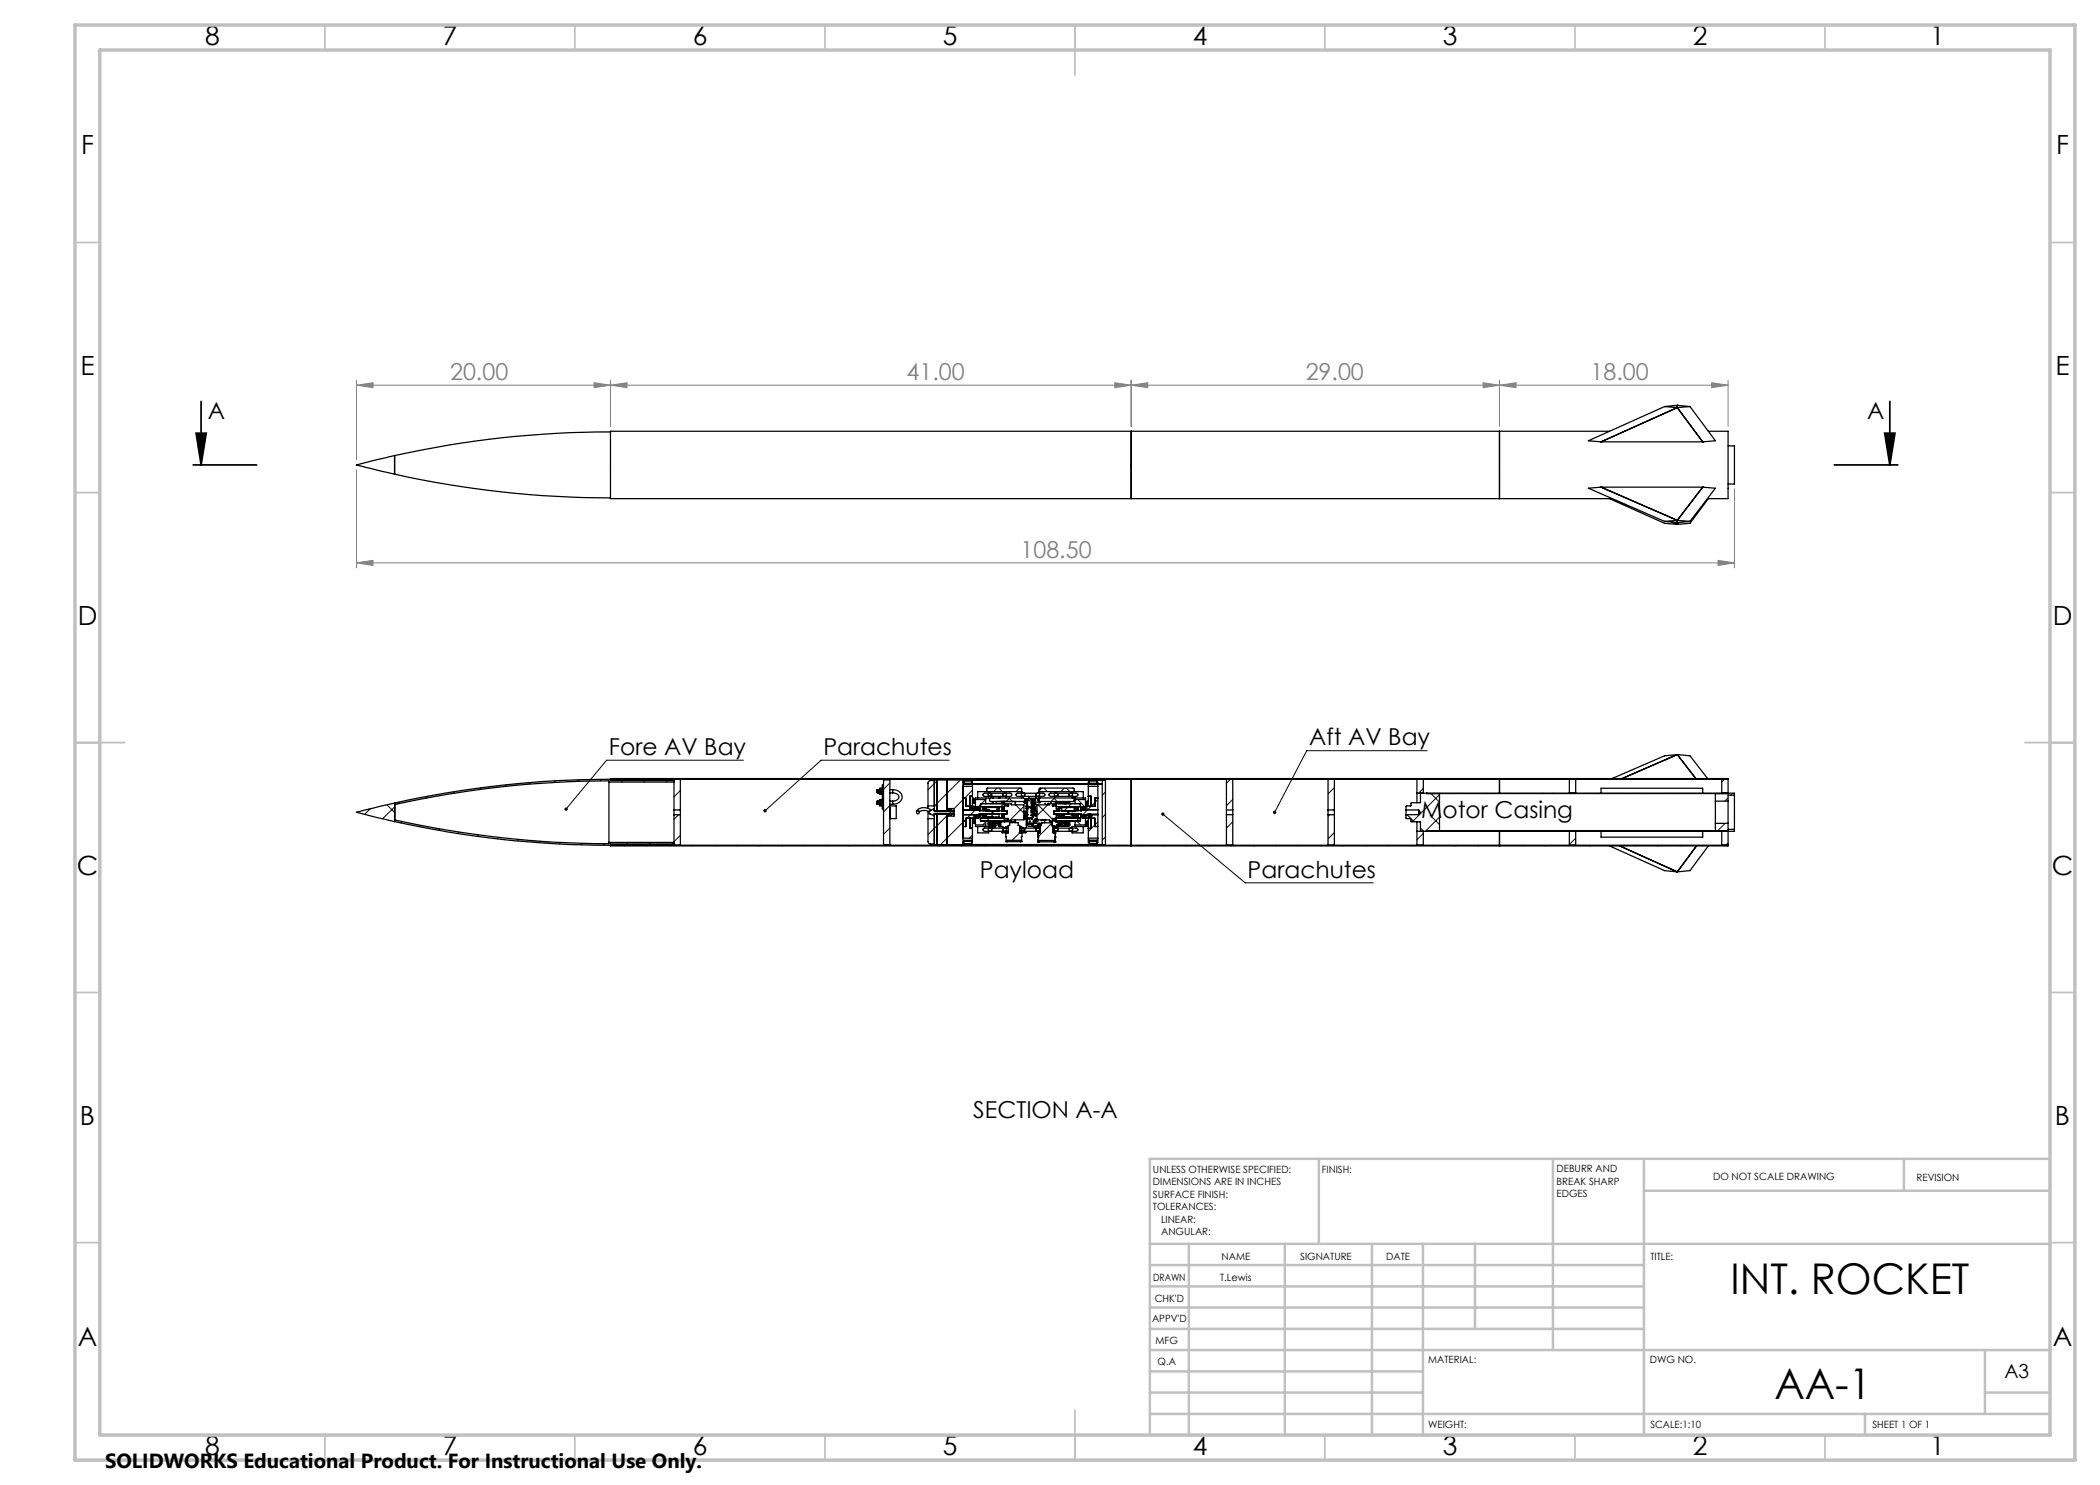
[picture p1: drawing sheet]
<svg xmlns="http://www.w3.org/2000/svg" width="420mm" height="297mm" viewBox="0 0 420 297" stroke-linecap="round" stroke-linejoin="round" font-family="sans-serif">
<defs><g id="words">
<g font-size="8.5">
<text x="346.1" y="258.8">INT. ROCKET</text>
<text x="354.9" y="279.7">AA-1</text>
</g>
<g font-size="5.3">
<text x="41" y="9">8</text>
<text x="88.5" y="9">7</text>
<text x="138.5" y="9">6</text>
<text x="188.5" y="9">5</text>
<text x="238.5" y="9">4</text>
<text x="288.5" y="9">3</text>
<text x="338.5" y="9">2</text>
<text x="386" y="9">1</text>
<text x="16.2" y="30.7">F</text>
<text x="411.2" y="30.7">F</text>
<text x="16.1" y="75">E</text>
<text x="411.1" y="75">E</text>
<text x="15.5" y="125">D</text>
<text x="410.5" y="125">D</text>
<text x="15.4" y="175">C</text>
<text x="410.4" y="175">C</text>
<text x="16" y="225">B</text>
<text x="411" y="225">B</text>
<text x="15.5" y="269.2">A</text>
<text x="410.5" y="269.2">A</text>
<text x="41" y="291">8</text>
<text x="88.5" y="291">7</text>
<text x="138.5" y="291">6</text>
<text x="188.5" y="291">5</text>
<text x="238.5" y="291">4</text>
<text x="288.5" y="291">3</text>
<text x="338.5" y="291">2</text>
<text x="386" y="291">1</text>
</g>
<g font-size="4.7" fill="#808080">
<text x="90" y="76">20.00</text>
<text x="181.3" y="76">41.00</text>
<text x="261.1" y="76">29.00</text>
<text x="318.1" y="76">18.00</text>
<text x="204.1" y="111.5">108.50</text>
</g>
<g font-size="4.7">
<text x="41.5" y="83.7">A</text>
<text x="373.5" y="83.7">A</text>
<text x="261.9" y="149">Aft AV Bay</text>
<text x="121.8" y="151">Fore AV Bay</text>
<text x="164.7" y="151">Parachutes</text>
<text x="284.2" y="163.7">Motor Casing</text>
<text x="196" y="175.5">Payload</text>
<text x="249.5" y="175.5">Parachutes</text>
<text x="194.7" y="223.6">SECTION A-A</text>
</g>
<text font-size="4.1" x="21" y="293.7">SOLIDWORKS Educational Product. For Instructional Use Only.</text>
<text font-size="3.9" x="400.9" y="275.5">A3</text>
<g font-size="2">
<text x="230.6" y="234.6">UNLESS OTHERWISE SPECIFIED:</text>
<text x="230.6" y="237.1">DIMENSIONS ARE IN INCHES</text>
<text x="230.6" y="239.6">SURFACE FINISH:</text>
<text x="264.4" y="234.6">FINISH:</text>
<text x="311.3" y="234.5">DEBURR AND</text>
<text x="311.3" y="237">BREAK SHARP</text>
<text x="311.3" y="239.5">EDGES</text>
<text x="342.6" y="236">DO NOT SCALE DRAWING</text>
<text x="383.3" y="236.2">REVISION</text>
<text x="230.6" y="242.1">TOLERANCES:</text>
<text x="232.2" y="244.6">LINEAR:</text>
<text x="232.2" y="247.1">ANGULAR:</text>
<text x="244.3" y="252">NAME</text>
<text x="260" y="251.9">SIGNATURE</text>
<text x="277.2" y="251.9">DATE</text>
<text x="330.1" y="251.9">TITLE:</text>
<text x="230.6" y="256.1">DRAWN</text>
<text x="244" y="256.1">T.Lewis</text>
<text x="230.9" y="260.3">CHK'D</text>
<text x="230.4" y="264.4">APPV'D</text>
<text x="231.1" y="268.8">MFG</text>
<text x="231.5" y="273">Q.A</text>
<text x="285.6" y="272.5">MATERIAL:</text>
<text x="330" y="272.5">DWG NO.</text>
<text x="285.6" y="285.5">WEIGHT:</text>
<text x="330.1" y="285.6">SCALE:1:10</text>
<text x="374.5" y="285.6">SHEET 1 OF 1</text>
</g>
</g></defs>
<path d="M38.6 93h12.7M39.2 86.6h2l-1 6.4zM40.2 80.3v12.7M366.9 93h12.7M376.9 86.6h2.1l-1 6.4zM378 80.3v12.7" fill="none" stroke="#000" stroke-width=".35"/>
<g fill="none" stroke="#808080" stroke-width=".2">
<path d="M71.3 77l3.3-.5v1zM71.3 77h274.3M71.3 76.1v15.9M118.8 76.5l3.3 .5-3.3 .5zM122.1 77l3.3-.5v1zM122.1 76.1v9.2M223 76.5l3.2 .5-3.2 .5zM226.2 77l3.4-.5v1zM226.2 76.1v9.2M296.6 76.5l3.3 .5-3.3 .5zM299.9 77l3.3-.5v1zM299.9 76.1v9.2"/>
<path d="M342.3 76.5l3.3 .5-3.3 .5zM345.6 76.1v9.2M71.3 94v19.6M346.9 97.8v15.8M71.3 112.6l3.3-.5v1zM71.3 112.6h275.6M343.6 112.1l3.3 .5-3.3 .5z"/>
</g>
<path d="M148.7 152h-27.4l-8.1 9.8M189.8 152h-25.6l-11.2 10.2M285.4 150.1h-24.1l-6.4 12.4M232.6 162.8l16.4 13.8h25.6" fill="none" stroke="#000" stroke-width=".2"/>
<g fill="none" stroke="#c0c0c0" stroke-width=".35">
<path d="M65 5v5M115 5v5M165 5v5M215 5v10M265 5v5M315 5v5M365 5v5M15 48.5h5M410 48.5h5M15 98.5h5M410 98.5h5M15 148.5h10"/>
<path d="M405 148.5h10M15 198.5h5M410 198.5h5M15 248.5h5M410 248.5h5M65 287v5M115 287v5M165 287v5M215 282v10M265 287v5M315 287v5M365 287v5"/>
</g>
<g fill="none" stroke="#c0c0c0" stroke-width=".5">
<path d="M263.8 231.8v17M310.6 231.8v38.2M328.8 231.8v55.2M328.8 238.2h81.2M380.8 231.8v6.4M410 231.8h-180v55.2M230 248.8h180M230 257.3h98.8M230 253h98.8M237.8 248.8v38.2M257 248.8v38.2M274.4 248.8v38.2"/>
<path d="M284.6 248.8v38.2M295 248.8v17M230 265.8h98.8M230 261.5h98.8M230 278.5h54.6M230 274.3h54.6M230 270h180M397 278.5h13M397 270v12.8M230 282.8h180M373 282.8v4.2"/>
</g>
<path d="M15 5h400v287h-400zM20 10h390v277h-390z" fill="none" stroke="#c0c0c0" stroke-width=".7"/>
<g fill="#000">
<path d="M39.2 86.6h2l-1 6.4zM376.9 86.6h2.1l-1 6.4z"/>
<path d="M254.7 162.2l-.1 .5 .2 .1 .1-.3-.1 .3a.34 .34 0 0 0 .5-.4 .34 .34 0 0 0-.6-.2zM113 161.6l-.1 .1 .1 .4 .2-.3-.2 .3a.34 .34 0 0 0 .5 0 .34 .34 0 0 0 0-.5 .34 .34 0 0 0-.5 0zM152.8 161.9l-.2 .2 .2 .3 .2-.2-.2 .2a.33 .33 0 0 0 .4 0 .33 .33 0 0 0 0-.5 .33 .33 0 0 0-.4 0zM232.3 162.6a.35 .35 0 0 0 .2 .5 .35 .35 0 0 0 .4-.3 .35 .35 0 0 0-.5-.3l-.1 .1 .3 .2z"/>
</g>
<g fill="#808080">
<path d="M122.1 77l3.3-.5v1zM223 76.5l3.2 .5-3.2 .5zM226.2 77l3.4-.5v1zM296.6 76.5l3.3 .5-3.3 .5z"/>
<path d="M299.9 77l3.3-.5v1zM342.3 76.5l3.3 .5-3.3 .5z"/>
<path d="M71.3 112.6l3.3-.5v1zM343.6 112.1l3.3 .5-3.3 .5z"/>
<path d="M118.8 76.5l3.3 .5-3.3 .5zM71.3 77l3.3-.5v1z"/>
</g>
<g fill="none" stroke="#000" stroke-width=".25">
<path d="M78.9 91.1l-7.6 1.9 7.6 1.8M78.9 94.8a198.8 198.8 0 0 0 43.2 4.8M78.9 91.1v3.7M122.1 86.4a195.9 195.9 0 0 0-43.2 4.7M226.2 86.3v13.4M299.9 86.3v13.4zM320.2 88.4h.1M320.2 97.4h.1M320.2 97.4l15.3 6.7M320.2 97.4l-2.5 .2 15.2 6.7M320.2 88.4h20.3M320.2 97.4h20.3"/>
<path d="M321.9 86.3h-199.8v13.4h200.3M321.9 99.7l11 5 2.6 .2M332.9 81.3l2.6 .2M332.9 81.3l-15.2 6.9 2.5 .2M335.5 81.5l-15.3 6.9M335.5 81.5l5 6.9M335.5 81.1v.4M335.5 81.1l2.5 .2M335.5 81.1l-2.6 .2M338 81.3l-2.5 .2M338 81.3l5.1 6.9-2.6 .2M340.5 88.4h.1"/>
<path d="M340.5 97.4h.1M340.5 97.4l-5 6.7M340.5 97.4l2.6 .2-5.1 6.7M341.7 86.3h3.9v13.4h-4.1M341.7 99.7l-3.7 5-2.5 .2M345.6 89.2h1.3v7.6h-1.3M332.9 104.3l2.6 .2M334.4 104.4l1.1 .5M335.5 104.1v.4M335.5 104.1l2.5 .2M335.5 104.1l-2.6 .2M335.7 104.5l-.2 .4"/>
<path d="M338 104.3l-2.5 .2M121.8 156.4v-.2a198.5 198.5 0 0 0-42.8 4.7M121.8 156.4v12.1M121.8 156.4h13M134.8 156.1h-12.7v-.4h223.5v3l-60.2-.1M134.8 155.9v6.1M136.1 155.9v6.1M175.4 158v.5M175.4 158h.1M175.4 158l.1 .6M175.5 157.9v.1M175.5 157.9l-.1 .1"/>
<path d="M175.5 157.9v.7M175.5 158.6h.1M175.5 158v.6M175.5 158l.1 .6M175.6 157.9l-.1 .1M175.6 157.9v.7M175.6 157.9h.1M175.6 157.9l.1 .7M175.6 158l.1 .6M175.6 158.6h.1M175.7 158l.1 .6M175.7 157.9h.1"/>
<path d="M175.7 157.9l.1 .1M175.7 157.9l.1 .7M175.8 158.6h.1M175.8 158v.5M175.8 157.9v.1M175.8 157.9l.1 .7-.1-.6M175.8 157.9h.1M175.9 157.9v.1M175.9 158.5l-.1 .1M175.9 157.9v.7M175.9 158v.1M175.9 158.8h.1"/>
<path d="M175.9 157.7h.1M175.9 160h.1M175.9 158.1v.5M175.9 157.7v.4M175.9 158.6l.1 .3M175.9 157.7h.6M175.9 158.6v.2M175.9 158.1l.1 .3M175.9 157.7l.1 .1M175.9 158.8l.1 .1M176 157.8l-.1 .3M176 158.4l-.1 .2"/>
<path d="M176 158.4h.4M176 157.8h.4M176 158.9h.4M176.4 157.8v.6M176.4 158.4v.5M176.5 158.8h.1M176.5 157.7h.1M176.5 160h.1M176.5 157.7l-.1 .1M176.5 158.3h.2M176.5 158.8l-.1 .1M176.7 156h1.3v12.9h-1.3z"/>
<path d="M176.7 157h-.2v4.8h.2M178 158.6h.5M178 157.9h.5M178.5 157.9a1.5 1.5 0 0 1 1.6 .6 1.5 1.5 0 0 1 0 1.7 1.96 1.96 0 0 1-1.6 .7M178.5 158.6h.1a.89 .89 0 0 1 .9 .2 .89 .89 0 0 1 .2 1l-.6 .3-.6 .1M178.5 157.9v.7M186.9 156.1h-.8a.49 .49 0 0 0-.5 .5v4.6M187.4 156.1v-.1h2v.1M192.5 156h.1M192.5 156v12.9h28M192.6 159.6h.6v1.7h1.6l-.1 .8h-2.1M192.6 157.3h1.9"/>
<path d="M192.6 156.5h.2M192.8 156.2h1.5v.7h-1.5zM192.8 156.7h1.5M194 159.3h.5M194.3 156.5h.2v2.7M194.5 159.2v.1M194.5 159.7h.2M194.5 156.8h23.2M194.5 159.2h-.5v2.1M194.5 159.3v2M194.7 159.7v1M195.1 159.9h2"/>
<path d="M196.7 158.7l.2-.1h5.1a.32 .32 0 0 1 .4 .4 .32 .32 0 0 1-.4 .3h-5.2l-.2-.3zM197.1 159.6v1.1M197.5 158.3l-.2-.1v-.4l.2-.2h6.7l.1 .2v.4l-.1 .1M197.7 159.3v.3h-2.6v2.4M197.7 158.3v.3M197.9 159.7l.2-.1h6.7l.1 .5-.1 .2h-6.8l-.1-.1zM198.5 159.3v.3M198.7 159.3v.3M199.9 159.3h.1M199.9 159.3h-.2v.3M199.9 159.3v.3M200 159.3h.1"/>
<path d="M200 159.3v.3M200.1 159.3h.1M201.2 158.5l-.2 .1M201.2 158.3v.3M201.2 159.3v.3M203.3 158.7l.2-.1h5.1a.32 .32 0 0 1 .4 .4 .32 .32 0 0 1-.4 .3h-5.2l-.2-.2zM204.3 158.4l.6 .2M204.3 158.6v-.3h-8.8v1.3M204.3 159.3v.3M205 159.9h-.1M205.2 159.8l-.2 .1M205.2 159.8l.1 .1"/>
<path d="M205.2 159.8h.1M205.3 159.9h.2M205.3 159.9h.1M205.4 159.9h.1M205.4 159.9l-.1 1.3M205.4 159.9l-.1 .4M205.4 160h-.1M205.7 159.3l.3 .4M206.2 159.8h.1M206.2 159.8h.2M206.3 159.9v.1l-.1-.2 .2 .1M206.4 159.8h.1"/>
<path d="M206.8 159.8h.1M206.8 159.8h.2M206.9 159.9h.1M207 159.9l-.2-.1 .1 .1M207 159.8h.1M207.1 159.3v.4M207.3 159.3v.4M207.7 159.9h.1zM207.8 158.6v-.3h8.8v1.3M207.8 159.3v.3h9.3v1.8M207.9 159.7a.32 .32 0 0 0-.4 .4 .32 .32 0 0 0 .5 .2M207.9 159.7h-2.2l-.2 .1v5.3l.3 .2h2.2"/>
<path d="M208 159.6l-.2 .2 .2 .5h6.7l.1-.5-.2-.2M208 158.3l-.2-.1v-.4l.2-.2h6.6l.2 .2v.4l-.2 .1M209.9 158.7l.2-.1h5.1a.32 .32 0 0 1 .4 .4 .32 .32 0 0 1-.4 .3h-5.2l-.2-.3zM210.9 158.3v.3M210.9 159.3v.3M214.4 158.3v.3M214.4 159.3v.3M215 159.6v1.1M215 159.9h2.1M217.7 159.2v.1M217.7 159.3h.5M217.7 159.2h.5v2.1"/>
<path d="M217.7 159.3v2M217.7 157.3h1.9M217.8 156.4h-.1v2.8M217.8 156.7h1.6M217.8 156.2h1.6v.7h-1.6zM219.4 156.4h.2v12.1h-.2M219.6 159.6h-.6v1.7h-1.6v-1M219.6 156.8h.9M220.5 156h.1M220.5 156h.6v12.9h-.6M220.5 156h-31.1v6.2M220.5 156v12.9h-31.1v-6.1"/>
<path d="M226.2 155.7v13.5M245.3 155.9v6.1M246.6 155.9v6.1M265.6 155.9v6.1M266.9 155.9v6.1M283.4 158.6v1.9M283.4 158.6h63.5v.4M283.4 155.9v2.7M284.1 158.6v1.9l-1.9 .1v.6h-.9l-.1 .1v.7M284.7 155.9v2.7M287.9 158.7v7.5M299.9 155.7v2.9"/>
<path d="M313.9 155.9v2.7M315.1 155.9v2.7M320.2 158.6v-.9h20.3v.9M335.5 150.9l-11.1 4.8M335.5 150.9l3.7 4.8M335.5 150.9l2.5 .3 3.5 4.5M335.5 150.9l-2.6 .3-10.5 4.5M343.1 158.7v1.5M344.3 155.9v2.7M345.6 155.9h-223.5a198.8 198.8 0 0 0-43.2 4.7M346.9 159v6.9M346.9 159h-1.3v1.2"/>
<path d="M78.9 160.6l-7.6 1.9 7.6 1.8M78.9 164.3a195.9 195.9 0 0 0 43.2 4.7h223.5M78.9 160.6v3.7M78.9 160.6l.1 .3M79 160.9v3.1M79 164a198.5 198.5 0 0 0 42.8 4.7v-.2M79 164l-.1 .3M121.8 168.5h13M134.8 162v.9M134.8 162.9h1.3M134.8 162h1.3M134.8 162.9v6.1"/>
<path d="M136.1 162v.9M136.1 162.9v6.1M175.4 160.3v.5M175.4 160.3h.1M175.4 160.3l.1 .5M175.5 160.2v.1M175.5 160.8h-.1M175.5 160.8v.1M175.5 160.2l-.1 .1M175.5 160.2v.7M175.5 160.9h.1M175.5 160.3l.1 .5"/>
<path d="M175.6 160.8l-.1 .1M175.6 160.2l-.1 .1M175.6 160.2v.7M175.6 160.2h.1M175.6 160.2v.1M175.6 160.8v.1M175.6 160.2l.1 .7M175.6 160.3l.1 .5M175.6 160.9h.1M175.7 160.3v.5M175.7 160.2h.1M175.7 160.2l.1 .1"/>
<path d="M175.7 160.8v.1M175.7 160.2l-.1 .1M175.7 160.8l.1 .1M175.7 160.2l.1 .7M175.8 160.9h.1M175.8 160.3v.5M175.8 160.3l.1 .5M175.8 160.2v.1M175.8 160.2l.1 .7v-.1M175.8 160.2h.1M175.9 160.2v.2M175.9 160.8l-.1 .1"/>
<path d="M175.9 160.2v.7M175.9 161.1h.1M175.9 160.4v.5M175.9 160v.4M175.9 160.9l.1 .2M175.9 160l.1-.1 .5 .1M175.9 160.9v.2M175.9 160.4l.1 .3M175.9 160l.1 .1M176 160.1l-.1 .3M176 160.7l-.1 .2M176 160.7h.4"/>
<path d="M176 160.1h.4M176 161.1h.4M176.4 160.1v.6M176.4 160.7v.4M176.5 161.1h.1M176.5 160l-.1 .1M176.5 161.1h-.1M178 160.9h.5M178 160.2h.5M178 161.2h1.2v2.5h-1.2M178.5 160.2v.7M183.9 162.5a1.46 1.46 0 0 1 1.9 0"/>
<path d="M185.6 163.7v4.6a.49 .49 0 0 0 .5 .5h.8M185.6 161.2v.4M185.6 162.3v1.4M185.6 163.7h1.3M185.6 161.2h1.3M186.1 162.1h.1a1.92 1.92 0 0 0-2.9 .1v.3M186.1 162.1a.34 .34 0 0 0-.3 .4 .34 .34 0 0 0 .3 .3l.8 .3M186.9 162.8h.1M186.9 161.8l-.1-.1-.7 .4M186.9 162.8v6.1h.5v-6.1M186.9 162.8h2.5M186.9 162.1h2.7"/>
<path d="M186.9 162.7v.1M186.9 162.1v.1v-6.2h.5v6.2M186.9 162.1v.1M186.9 162.7h.1M187 162.7v.1M187 162.1v.1M187 162.8h.1M187 162.2h.1M187.1 162.7l-.1 .1M187.1 162.7v.1M187.1 162.7h.1M187.1 162.1l-.1 .1"/>
<path d="M187.1 162.1h.1M187.1 162.1v.1l.1-.1M187.1 162.1v.1M187.1 162.8h.1M187.2 162.7l-.1 .1M187.2 162.7h.1M187.2 162.1v.1M187.2 162.7l.1 .1M187.2 162.1l.1 .1v-.1M187.3 162.8h.1M187.3 162.7v.1M187.3 162.7l.1 .1"/>
<path d="M187.3 162.7h.1M187.3 162.1h.1M187.3 162.1l.1 .1M187.3 162.1v.1M187.4 162.8h.1M187.4 162.2h.1M187.4 168.8l.1 .1h1.8l.1-.1M187.4 162.7h.1M187.4 162.1v.1M187.5 162.7l-.1 .1M187.5 162.7v.1M187.5 162.1v.1l.1-.1"/>
<path d="M187.5 162.8h.1M187.6 162.7l-.1 .1M187.6 162.7v.1M187.6 162.1v.1M187.6 162.8h.1M187.6 162.2h.1M187.7 162.7l-.1 .1M187.7 162.7v.1M187.7 162.7h.1M187.7 162.1l-.1 .1M187.7 162.1h.1M187.7 162.1v.1l.1-.1"/>
<path d="M187.7 162.1v.1M187.8 162.8h.1M187.8 162.7v.1M187.8 162.7l.1 .1M187.8 162.1v.1M187.9 162.1v.1M187.9 162.2h.1M187.9 162.8h.1M188 162.7l-.1 .1M188 162.7v.1M188 162.7h.1M188 162.1l-.1 .1"/>
<path d="M188 162.1h.1M188 162.1v.1M188 162.8h.1M188 162.2h.1M188.1 162.1l-.1 .1M188.1 162.1v.1M188.1 162.7l-.1 .1M188.1 162.7v.1M188.1 162.2h.1M188.2 162.8h.1M188.2 162.7v.1M188.2 162.7l.1 .1"/>
<path d="M188.2 162.1v.1M188.2 162.1l.1 .1M188.3 162.8h.1M188.3 162.2h.1M188.3 162.7v.1M188.3 162.7l.1 .1M188.3 162.7h.1M188.3 162.1v.1M188.3 162.1h.1M188.3 162.1l.1 .1M188.4 162.2h.1M188.4 162.8h.1"/>
<path d="M188.5 162.7l-.1 .1M188.5 162.7v.1M188.5 162.1l-.1 .1M188.5 162.1v.1M188.5 162.1v.1l.1-.1M188.6 162.8h.1M188.6 162.7v.1M188.6 162.7l.1 .1M188.6 162.7h.1M188.6 162.1h.1M188.6 162.1l.1 .1M188.6 162.1v.1"/>
<path d="M188.7 162.8h.1M188.7 162.2h.1M188.7 162.1v.1M188.7 162.7v.1M188.7 162.7l.1 .1M188.7 162.1l.1 .1v-.1M188.8 162.8h.1M188.8 162.7v.1M188.8 162.7l.1 .1M188.8 162.1v.1M188.9 162.1v.1M188.9 162.8h.1"/>
<path d="M188.9 162.2h.1M189 162.7l-.1 .1M189 162.7v.1M189 162.7h.1M189 162.1l-.1 .1M189 162.1h.1M189 162.1v.1l.1-.1M189 162.1v.1M189.1 162.8h.1M189.1 162.7v.1M189.1 162.7h.1M189.1 162.1v.1"/>
<path d="M189.1 162.7l.1 .1M189.1 162.1l.1 .1v-.1M189.2 162.8h.1M189.2 162.7v.1M189.2 162.7l.1 .1M189.2 162.7h.1M189.2 162.1h.1M189.2 162.1l.1 .1M189.2 162.1v.1M189.3 162.8h.1M189.3 162.2h.1M189.3 162.7h.1"/>
<path d="M189.3 162.1v.1M189.4 162.7l-.1 .1M189.4 162.7v.1M189.4 162.1v.1l.1-.1M189.4 161.7h.1v.5M189.4 162.8h.1M189.4 161.7h1.4v1.5h-1.4M189.5 162.7l-.1 .1M189.5 162.1v.1M189.5 162.7h.1M189.5 162.7v.1M189.5 162.8h.1"/>
<path d="M189.5 162.2h.1M189.5 162.8h.2M189.5 162.8v.4h-.1M189.5 161.9h.7zM189.6 162.2h-.1M189.6 162.2h.1M189.6 162.1v.1M189.6 162.7h.1M189.6 162.7l-.1 .1M189.6 162.7l.1 .1M189.6 162.1l-.1 .1M189.6 162.1h.1"/>
<path d="M189.6 162.1l.1 .1M189.6 162.7v.1M189.7 162.8h.1M189.7 162.2h.1M189.7 162.1v.1M189.7 162.1h.1M189.7 162.1l-.1 .1M189.7 162.7v.1M189.7 162.7h.1M189.8 162.7h.1M189.8 162.7v.1M189.8 162.1v.1"/>
<path d="M189.8 162.7l.1 .1M189.8 162.7l-.1 .1M189.8 162.8h.1M189.8 162.2h.1M189.8 162.1l.1 .1M189.9 162.7l-.1 .1M189.9 162.2h.1M189.9 162.7v.1M189.9 162.7h.1M189.9 162.1l-.1 .1M189.9 162.1h.1M189.9 162.1v.1"/>
<path d="M189.9 162.8h.1M189.9 162.1l.1 .1M190 162.2h-.1M190 162.7l-.1 .1M190 162.1v.1M190 162.2h.1M190 162.7h.1M190 162.7v.1M190 162.7h.3M190 162.8h.1M190.1 162.2h.1M190.1 162.1v.1"/>
<path d="M190.1 162.1l-.1 .1M190.1 162.1h.1M190.1 162.8h.1M190.1 162.7v.1M190.1 162.1l.1 .1M190.1 162.7h.1M190.1 162.7l.1 .1M190.2 161.9l.1 .1M190.2 162.1v.1M190.2 162.1h.1M190.2 162.8h.1M190.2 162.2h.1"/>
<path d="M190.2 162.1l-.1 .1M190.2 161.9v.3M190.2 162.7v.4h-.7M190.3 162.7v.1M190.3 162.7h.1M190.3 162.7l-.1 .1M190.3 162.1l-.1 .1M190.3 162.1h.1M190.3 162.1v.1M190.3 162.7h-.1M190.3 162.2h.1M190.3 162.9l-.1 .1"/>
<path d="M190.3 162.8h.1M190.3 162v.2M190.3 162.7v.2M190.4 162.7l-.1 .1M190.4 162.7v.1M190.4 162.1l-.1 .1M190.4 162.1v.1M190.4 162.2h.1M190.5 162.8h.1M190.5 162.7v.1M190.5 162.7l.1 .1M190.5 162.7h.1"/>
<path d="M190.5 162.1v.1M190.5 162.1h.1M190.5 162.1l.1 .1M190.6 162.8h.1M190.6 162.2h.1M190.6 162.2v.5M190.6 162.7v.1M190.6 162.7h.1M192.6 162.9h3.3M192.6 162h1.4M192.6 167.6h1.9M192.6 168.5h.2"/>
<path d="M192.8 168.1h1.5v.6h-1.5zM192.8 168.3h1.5M194 161.9v.1M194 161.9h.1M194 161.8v.1M194 161.8h.1M194 162v.1M194 162l.2-.5 .1 .1 .1 .4M194 165.6h.5M194 163.7v2h.5M194.1 161.7l-.1 .1M194.1 161.7h.1"/>
<path d="M194.1 161.6l-.1 .1h.1M194.1 161.6h.1M194.1 161.5h.1M194.1 161.5l-.1 .1h.1M194.3 161.5v.1M194.3 161.6h.1M194.3 161.6v.1M194.3 161.7h.2M194.4 161.5h-.4h.2M194.4 161.5h.1M194.4 161.5h-.1M194.4 161.6h.1"/>
<path d="M194.4 161.6h-.1M194.4 162h1.5M194.4 162h.1M194.4 162h.4M194.5 161.7h.1M194.5 161.7v.1M194.5 161.8h.1M194.5 161.8v.1M194.5 162l-.1 .1M194.5 161.9h.1M194.5 161.9l-.1 .1M194.5 165.6v.1"/>
<path d="M194.5 160.7h.2M194.5 164.7h.2M194.5 165.7v2.8h-.2M194.5 163.7v1.9M194.7 162.9h.1M194.7 163.7l.1 .9M194.7 163.7v1M194.8 164.6l-.1 .1M194.8 163.7h-1.6v1.6h-.6M194.8 162.9v.8M195.1 161.4v.6M195.1 162.9v.7"/>
<path d="M195.1 162h.1M195.1 161.4h.7v.2M195.1 165h2M195.1 162.9v2.4h2.6v.3M195.1 163.5v.1M195.1 161.4h.1M195.1 162.9v.1M195.2 163.2h.1M195.2 161.6v.1M195.2 163.2v.1M195.3 161.6h.2M195.3 163.3h.2"/>
<path d="M195.3 163.2h-.2v.1h.2M195.3 161.6h-.2v.1h.2M195.3 161.7l.1 .1M195.4 163.1l.1 .1M195.4 163.1l-.1 .1M195.4 161.8h.3M195.5 163.2h.1M195.5 163.2h.2l-.2 .1M195.5 161.6h.2l-.2 .1M195.5 161.7l-.1 .1M195.5 161.6v.1M195.5 163.2v.1"/>
<path d="M195.5 165.3v1.3h2.2v-.3M195.5 162.9l.2 .1M195.6 161.4l.1 .5M195.7 162.9v.1M195.7 161.9v.1M195.7 163.1l-.3-.1v.1M195.7 163l-.1 .6M195.7 161.9l-.2 .1M195.8 161.6v.4M195.8 162.9v.4M195.8 163.3v.3h-.7M195.8 161.6h.2v.5"/>
<path d="M195.9 161.7v.4l2.5 .1M196 162.1h.1M196 162.8h.1M196 162.8h.5M196 162.1h.5M196 162.8v.5h-.2M196.2 160.7l-.2 .3 .2 .3M196.2 163.6l-.2 .3 .2 .3M196.5 162.8h.1M196.5 162.1h.1M196.5 162.8v.6h.6M196.6 162.1h.1"/>
<path d="M196.6 162.8v.6M196.6 162.8h.1M196.6 161.5v.6M196.7 161.8l.2-.1 .3 .1-.3 .2M196.7 161.9l.2 .1M196.7 163.1h-.1l.1 .1M196.7 161.8h-.1l.1 .1M196.7 161.8v.1M196.7 163.1v.1M196.9 162.9l.3 .3h-.5M196.9 162.9l-.2 .2M196.9 162.9h.3"/>
<path d="M196.9 162v.1l.3-.1M197 161.8v.1M197 163.1v.1M197.1 162.8l.1 .1M197.1 163.4h.1M197.1 162.8h.1M197.1 161.4h3.3M197.1 161.3l.1 .8M197.1 164.2v1.1M197.2 162.8v.1M197.2 162.1v.1h.4M197.2 161.5h-.7v.6"/>
<path d="M197.2 162.9l-.1 .7M197.2 162.1h-.1M197.2 163.4h-.1M197.3 162.9v.7M197.3 162.2h.3M197.3 162.2l.1-.7h2.4v.7h-1.2M197.3 162.8l.1 .6h2.4v-.6M197.5 162.1h.1M197.5 162.1h.2M197.5 162.2h.1M197.6 162.1v.1M197.6 162h.1"/>
<path d="M197.6 162.2v-.2l.1 .2M197.6 162.2h.1M197.6 162.1h.1M197.6 162.1h-.1M197.6 161.9l.1 .1zM197.6 161.9h.1M197.6 164.2h.1M197.6 163.5v.1M197.6 163.4v.1M197.6 163.5h.1M197.7 162.2h.1M197.7 162.2h1.7"/>
<path d="M197.7 164.2h.1M197.7 163.5v.1M197.7 163.4v.1M197.7 162.1h.1M197.7 162h.1M197.7 162.2h.7v.6M197.8 164.4h.1M197.8 165h.1M197.8 162.1l-.1 .1M197.8 164.4v.1M197.8 164.9v.4M197.8 164.4v.6h-.2v-.6h.2"/>
<path d="M197.8 164.2v.2M197.8 164.4v.3M197.8 164.2v1.1M197.8 165.3h.1M197.9 164.5h.1M197.9 164.2v.3M197.9 163.4v.2M197.9 164.5v1.1M197.9 164.6h.1M197.9 164.8l.5 .1M197.9 164.9h.1M197.9 165.2v.1"/>
<path d="M197.9 165.6h.1M197.9 163.5h.1M197.9 164.4h.1M197.9 164.7h.1M197.9 165h.5M197.9 165.4h.6M197.9 165.1h.5M197.9 164.7h.5M197.9 165.3h.5M197.9 164.8h.5M197.9 163.4h.5M197.9 164.9v.1"/>
<path d="M197.9 165.3h.1M197.9 164.2h.1M197.9 164.4v.1M197.9 163.5v.1M197.9 164.4h.5M197.9 164.9h.5M197.9 164.3h.1M197.9 165.6h.5M197.9 163.5h.5M197.9 164.6h.5M198.4 164.7h.1M198.4 164.6h.1"/>
<path d="M198.4 164.9h.1M198.4 164.9v.1M198.4 165h.1M198.4 165.2v.1M198.4 165.1v.1M198.4 165.3h.1M198.4 164.7v.1M198.4 165.1h.1M198.4 165.6h.1M198.4 165.4v.2M198.4 165.3v.1M198.4 164.2l.2 .1v-.1v.3"/>
<path d="M198.4 163.5h.1M198.4 164.2h.1M198.4 164.4h.1M198.4 164.2v.2M198.4 164.2h-.5v.2M198.4 164.4l-.5 .1M198.4 164.4v.1M198.4 164.6l-.5 .1M198.4 163.4v.1M198.4 164.5v.1M198.4 164.8h.1M198.4 165.4h.1"/>
<path d="M198.4 164.3v1.1M198.5 164.7v.8h.1M198.5 164.4h.1M198.5 164.7h.1M198.5 160.3v.4M198.5 161.4v.1M198.5 164.3v.4M198.6 162.2v.6M198.6 162.2h.1M198.6 164.5h.1M198.6 163.4v.2zM198.6 164.5v1.1"/>
<path d="M198.7 165.4h.1M198.7 164.2v.3M198.7 164.2v1.2M198.7 160.3v.4M198.7 161.4v.1M198.7 163.4v.2M198.7 164.5v1.1M198.8 164.7v.8h.1M198.8 164.2v.4M198.8 164.7h.1M198.8 164.6h.1M198.8 164.6v.1"/>
<path d="M198.9 164.7v.8M198.9 164.2v.4M198.9 164.7h.2M198.9 164.6v.1M198.9 165.4v.1M198.9 165v.4M199.1 164.7v.3h-.2M199.1 164.2v.5M199.2 160.3v.4M199.2 161.4v.1M199.2 163.4v.2M199.4 164.4v.2h.3"/>
<path d="M199.4 162l.1 .1M199.4 162h.1M199.4 162h.2M199.4 162.1h.1M199.4 162.1l.1 .1M199.4 162h.2zM199.4 162.2l.1-.2 .1 .2M199.5 162.1h.1M199.5 162.1h-.1M199.5 161.9h.1M199.6 162.1h.1M199.6 162.2h1.8v.6h-5.5v.5h.1"/>
<path d="M199.6 162.1l-.1 .1M199.6 162v.1M199.7 164.8l-.8 .6M199.9 165.3h.1M199.9 164.4h.1M199.9 164.4h-.2v.9h.2M199.9 160.3h.1M199.9 164.4v.9M200 165.3h.6l.2 .3M200 165.1v.2M200.2 160.3h.1M200.2 164.4v.7h-.3"/>
<path d="M200.3 160.3h.1M200.4 160.7v-.2h.5v1.4h-.5v.3v-.5M200.4 163.2v-.4v.3h.5v1.3M200.4 161.7h.5M200.4 163.2h.5M200.4 161.3v.4M200.4 163.2v.4M200.4 164.2v.2M200.4 166.5h1.3zM200.5 160.3h.1M200.6 160.3h.1M200.8 160.3h.1"/>
<path d="M200.9 160.8h1.4v.2h2.5v3h-2.5v.2h-6.2v-.6h4.8M200.9 160.7h-4.8v.6h4.8M200.9 163.7h.7M200.9 161.2h.7M200.9 164h.7M200.9 160.9h.7M201.1 160.3h.1M201.2 166.5v.9h.1l-.1 .9h.2M201.2 166.3v.2M201.4 166.4l-.1 .1M201.4 166.3v.1M201.4 166.4h.2"/>
<path d="M201.4 168.3h2.7M201.4 168.3v-.2h2.7v.2M201.6 160.9v.3M201.6 163.7v.3M201.6 160.9l.1 .2-.1 .1M201.6 163.7l.1 .1-.1 .2M201.6 165.6h-4.6a.32 .32 0 0 0-.4 .3 .32 .32 0 0 0 .4 .4h4.6M201.6 165.5h-.2v.1M201.6 166.5v-1.4h.3v-.6h1.7v.6h.3v1.4M201.6 165.3h-.4v.3M202.5 160.3h.1M202.5 164.4v.1"/>
<path d="M203.1 164v.4h-3.9v-.2M203.1 160.3v.7M203.1 164v.5M203.9 166.5h1.3zM203.9 165.6h4.1M203.9 166.3h4.1M203.9 165.5h.3v.1M203.9 165.3h.4v.3M203.9 166.4h.3M204.2 166.4v.1M204.2 166.3v.1M204.3 166.3v.2"/>
<path d="M204.4 166.5v.9h-.1l.1 .9h-.3M204.6 166.3l-.3 .1M204.7 160.3l.2 .3M204.8 160.3l.1 .3M204.8 163.6l.1 .1M204.8 163.7h.1M204.8 162.3h.5M204.8 162.6l.6 .1v.3M204.9 163.7l.3 .1-.1 .1zM204.9 160.6h.4zM205 163.1l-.2 .1M205 160.2h.1"/>
<path d="M205 160.2l.1 .2M205 160.2v.1M205 160.2h.2v.2l-.2-.1M205 160.4h.1M205 160.3l.1 .1a.16 .16 0 0 0 .2-.2 .16 .16 0 0 0-.2-.1 .16 .16 0 0 0-.1 .2v.1M205.1 163.5h.1zM205.1 160.1h.1M205.1 163.2l.1 .2M205.1 163.2a.18 .18 0 0 0-.1 .3 .18 .18 0 0 0 .2 0l-.1 .1-.1-.2 .2-.1v.1M205.1 163.2l.2 .1M205.2 160.1l-.2 .2M205.2 163.3l-.2 .1 .1 .1h.1"/>
<path d="M205.2 160.1v.1M205.2 163.1h.2M205.2 163l-.2 .1M205.2 161.6l.1 .1M205.2 161.6h.1M205.2 163.1h.1M205.2 161.3h.1M205.2 163.4v1.6h.3M205.2 163.4h.3M205.3 160.3l-.2 .1M205.3 163.3v.1zM205.3 163l-.3 .1"/>
<path d="M205.3 163l-.1 .1M205.3 161.2l-.1 .1M205.3 160.9l.1 .3M205.3 161.2h.2M205.3 160.5h.1M205.3 161.7h.2M205.3 163h.2M205.3 163.1h.1M205.3 162.3h.1M205.3 160.2a.18 .18 0 0 0-.2-.1 .18 .18 0 0 0-.1 .3M205.3 162.1h.1M205.3 162.7h.1"/>
<path d="M205.3 161.7h.1M205.3 163h.1M205.3 162.9h.1M205.3 161.8h.1M205.3 160.3h.1M205.3 160.9h.1M205.3 161.2h.1M205.3 161.1h.1M205.3 160h.1M205.3 162.9h.2M205.3 161.1h.2M205.4 163.1l.1 .1"/>
<path d="M205.4 161.7h.1M205.4 161.8h.1M205.4 162.9h.1M205.4 160h.1M205.4 161.2h.1M205.4 161.7l-.1 1.3M205.4 163h.1M205.4 162.8h.1M205.4 161.9h.1M205.4 161.7l-.1 .4M205.4 160.1h.1M205.4 161.8h-.1"/>
<path d="M205.4 161h.1M205.4 162.1h.1M205.4 162.7h.1M205.4 160.3h.1M205.4 160.9h.1M205.4 160.8v.1M205.4 162v.1M205.4 162.6v.1M205.5 165l-.4 .6M205.5 161l-.1 .1M205.5 162h-.1h.1M205.5 162.6h-.1h.1"/>
<path d="M205.5 160.2h-.1M205.5 160.8h-.1h.1M205.5 160.4h-.1v.3h.1M205.5 162.2h-.1v.3h.1M205.5 160.2l-.1 .1M205.5 161.5h.1M205.8 164.6h.2zM205.8 163.8h.2zM205.9 164.8l.1 .1zM205.9 163.5v.1zM206 161.4h.1M206.2 160.2h.1l.1 .1z"/>
<path d="M206.2 163.7h.2M206.2 163.7h.3zM206.2 163.7h.1M206.2 163.6l.1-.1 .1 .1M206.2 163.6h.1M206.2 164.7h.2M206.2 164.7h.1M206.2 164.8h.2M206.2 164.8h.3l-.1 .2zM206.2 164.8h.1M206.2 161.6h.1M206.2 163.1h.1"/>
<path d="M206.2 161.3h.1M206.2 161.3h.2M206.2 161.6h.2M206.2 163.1h.2M206.3 163.5l.2 .1h-.3zM206.3 164.6l.2 .1h-.3zM206.3 163l-.1 .1M206.3 161.7h-.1v-.1l.2 .1M206.3 161.2l-.1 .1M206.4 161.6h.1M206.4 163.1h.1M206.4 161.3h.1"/>
<path d="M206.4 161.2v.1M206.4 163v.1M206.6 163.4h.1M206.6 165h.1M206.6 160.5l-.1-.1 .1 .1M206.6 160.6v.1M206.6 160.9h.1M206.6 162l-.1-.1 .1 .1M206.6 162.2h.1M206.6 162.4v.1v-.1M206.6 162.4h.1M206.6 162.7l-.1 .1 .1-.1"/>
<path d="M206.6 162.7h.1M206.6 163.5h.1M206.6 165h.1zM206.6 160.2h.1M206.6 162h.1M206.6 160.4v.1M206.6 162.2v.1M206.6 163.4v.1M206.6 160.5h.1M206.6 160.4h.1M206.7 163.4v.1M206.7 165.3l.2 .1"/>
<path d="M206.8 162.2h.1zM206.8 163.1v-.2v.2M206.8 160.6v.1h.1M206.8 160.9v.1l.1-.1M206.8 162.4v.1M206.8 162.7h.1M206.8 162h.1M206.8 163.1h.1M206.8 161.6h.1M206.8 161.3h.1M206.8 160.7h.1M206.8 160.9h.1"/>
<path d="M206.8 160.2h.1M206.8 160.6l.1 .1M206.8 162.2v.1M206.8 162.2l.6 .1M206.8 161.3h.2M206.8 161.6h.2M206.8 163.1h.2M206.8 162.5h.1M206.8 160.4h.1M206.8 160.6h.1M206.8 160.5h.1M206.8 162.4h.1"/>
<path d="M206.9 160.4h-.1v.1M206.9 160.2l-.1-.1v.1M206.9 165.4v.1M206.9 160.4v.1M206.9 165.3v.1M206.9 161.7h.1M206.9 161.7h-.1v-.1l.2 .1M206.9 161.2l-.1 .1M206.9 162.3v.3M206.9 165.3v.2M206.9 162.3l.1-.1 .2 .1M207 163.9h.1"/>
<path d="M207 164.2h.1M207 164.4h.1M207 164.7h.1M207 163.1h.1M207 161.6h.1M207 161.3h.1M207 164.1l-.1 .1zM207 161.2v.1M207 163v.1M207 163.9h-.1M207 164.1l-.1 .1M207 164.4l-.1 .1"/>
<path d="M207 164.7l-.1-.1v.1M207.1 165.3v.2h-.2M207.1 165.4h.1M207.1 165.3v.1M207.1 162.8h.1M207.1 163h.1M207.1 163v.1M207.2 165.3l-.1 .1M207.2 165.4h.1M207.2 163.8h.1M207.3 163.8h.1M207.3 164h.1"/>
<path d="M207.2 164.3h.1M207.2 164.5h.1M207.3 164.5h.1M207.3 164.3h.1M207.2 163.2h.1M207.2 164h.1M207.3 163.8l-.1-.1v.1M207.3 164l-.1 .1M207.3 164.3h-.1M207.3 164.5l-.1 .1M207.3 165.4h.1M207.3 165.3v.2h-.1v-.2v.1"/>
<path d="M207.4 165.4h.1M207.4 165.3v.1M207.4 165.3v.1zM207.4 163.9v.2h.1v-.1M207.4 163.7v.2M207.4 162.6l-.6 .1M207.4 165.3l.1 .1M207.5 165.3v.1M207.6 167.4h.1M207.6 166.6h.1M207.6 168.4h.1M207.6 166.6v.8"/>
<path d="M207.6 167.4h.1l-.1 1M207.6 168.4h.3M207.6 160.5h.1M207.7 164.8v.2M207.7 160l.1 .2zM207.7 160.4v.1zM207.8 166.3v.3M207.9 168.4h2.9M207.9 168.4v-.3h2.9v.3M207.9 160.5h.1M207.9 160.4l.1 .1zM208 166v.6"/>
<path d="M208 165.3h-.2v.3M208 165.1v1.5h-.4M208.3 164v.1zM208.3 164.7v.3M208.3 164.6h.1M208.3 164.6v.5h-.3v.8M208.3 164.6h2.1v.5M208.3 164h.1M208.4 164h-.1M208.6 164v.1zM208.8 164.4h.2v.1zM208.9 164h.1"/>
<path d="M209 160.7h.1M209.1 164h.1M209.2 164h.1M209.2 160.9h.1M209.4 160.9h.1M209.5 160.7h.1M209.6 160.7h.1M209.7 160.7h.1M209.8 160.9h.1M210 164.2l.1 .2zM210.2 160.5h.1M210.4 164.6l.1-.1-.1-.1-.1 .1 .1 .6h.2v1.5"/>
<path d="M210.5 160.9v.3M210.5 163.7v.3M210.5 163.7h.8M210.5 161.2h.8M210.5 164h.8M210.5 160.9h.8M210.6 165.1v1.5h.5M210.6 165.6h4.6a.32 .32 0 0 1 .4 .3 .32 .32 0 0 1-.4 .4h-4.6M210.6 165.3h.3M210.7 165.3h.1M210.8 165.3h.1M210.8 168.4h.3"/>
<path d="M210.9 165.4h.3M210.9 165.3h.1M210.9 165.3v.3M210.9 166.3v.3M211.1 167.4h.1M211.1 166.6h.1M211.1 168.4h.1M211.1 160.5h.1M211.1 166.6v.8M211.1 167.4h-.2l.2 1M211.1 165.3h-.1M211.2 165.4h.1"/>
<path d="M211.2 165.3v.1M211.3 163.6h4.8v.6h-6.2v-.2h-2.5M211.3 160.7h4.8v.6h-4.8M211.3 161.7l.5 .1M211.3 163.2h.5M211.3 160.8h-1.4v.2h-2.5v3M211.3 165.4h.2M211.3 165.3v.1M211.4 165.4h.1M211.4 165.3v.1M211.5 164.9h.1M211.5 165h.1"/>
<path d="M211.5 164.9v.1M211.5 165.3v.1M211.5 160.5v-.1l.2 .1M211.5 164.4h.1M211.6 165h.1M211.7 165.3h.1M211.7 165.1h.1M211.7 164.8h.1M211.8 163.2v-.4l-.1 .3h-.4v1.3h.5v-.2M211.8 161.3v.9l-.1-.3M211.8 160.7v-.2h-.5v1.4h.4M211.8 164.8h.1"/>
<path d="M211.8 165.3h.1M211.8 163.4l.1 .2M211.8 161.4h3.2M211.8 162.8l.1 .1h-.1M211.8 163.2v.4M211.8 161.9h.1l-.1 .1M211.8 162.1l.1 .1M211.8 162.8h.1M211.9 161.4h.1M211.9 160.3h.1M211.9 163.4h.1M211.9 163h.1"/>
<path d="M211.9 165.1h.1M211.9 164.8h.1M211.9 164.6h.1M212 165.3h.1M212 160.5h.1M212 163.3h.1M212 163.5h.1M212 161.7h.1M212.1 164.5h.1M212.1 165.1h.1M212.1 161.6h.1M212.1 160.7h.1"/>
<path d="M212.1 162.8h.1M212.2 160.6h.1M212.2 164.4v.1zM212.2 165.3h.1M212.2 164.8h.1M212.3 165.3h.1M212.3 160.5h.1M212.3 164.8v.1M212.3 160.4h.1M212.3 163.2h.1M212.3 164.8h.1M212.3 162.2l.1-.7h2.4v.7"/>
<path d="M212.3 162.7l.1 .7h2.4v-.6M212.4 164.2h.1M212.4 164.4h.1M212.4 164.8h.1v-.2h-.1l-.1 .2M212.4 164.5h.1M212.4 160.3h.1M212.4 164.6v.2M212.5 160.5h.1M212.5 164.6v-.3l.1 .3M212.5 164.4l-.1 .1h.3l-.1-.1M212.5 164.6v.2M212.5 162.8h.1"/>
<path d="M212.5 163.4h.2M212.5 160.7h.1M212.5 160.3h.1M212.5 161.4h.1M212.5 161.5h.1M212.5 164.2h.1M212.5 165.3h.1M212.6 162.9h.2M212.6 162.9h.1M212.6 162.8v.1l.2-.1M212.6 165.3h.1M212.6 164.4h.1"/>
<path d="M212.6 164.5h.1M212.6 161.4h.1M212.6 162.8h-.1M212.6 162.8h.1M212.6 163h.1M212.6 164.2h.1M212.7 160.5h.1M212.7 163.5h.1M212.7 165.3h.1M212.7 160.7h.1M212.7 161.5h.1M212.7 162.8v.1"/>
<path d="M212.7 162.9h.1M212.7 162.8h.1M212.7 163h.1M212.7 163.6h.1M212.7 161.4v.1M212.7 162.7l.1 .1M212.8 162.8h-.1M212.8 162.8h.1M212.8 160.3h.1M212.8 161.5h.1M212.8 164.3l.2 .1zM212.8 164.4v.1v-.1"/>
<path d="M212.8 160.7v-.1l.1 .1M212.8 163.4h.2M212.8 161.5h-.2M212.8 160.5h.1M212.8 161.4h.1M212.8 161.4v.1M212.8 160.4h.1M212.8 163.4h.1M212.9 164.2v.1M212.9 164.5h.1M212.9 165.3h.1M212.9 160.4l.2 .2z"/>
<path d="M212.9 163.4h.1M213 164.5h.1M213 160.7h.1M213 164.4v.1M213 161.5h.1M213.1 163.6h.2M213.1 160.7h.1M213.1 161.4h.1M213.1 163.4l.2 .1v-.1M213.1 165.3h.1M213.1 160.5h.2zM213.1 164.2v.3h.3"/>
<path d="M213.2 160.3h.1M213.2 161.4h.1M213.2 165.3h.1M213.2 164.2v.1M213.2 164.4h.1M213.2 164.2v.2M213.2 164.2h.1M213.2 164.2v.3h.5v-.3M213.2 164.3h.1M213.3 160.6h-.1M213.3 160.4h.1M213.3 161.4h.1"/>
<path d="M213.3 164.4h.1M213.3 165.3h.1M213.3 163.5h.1M213.3 164.2v.3M213.4 164.3h.1M213.4 164.2h.1M213.4 164.4h.1M213.4 164.5h.1M213.4 160.7h.1M213.4 164.3v.2M213.4 160.5h.1M213.5 160.5h.1"/>
<path d="M213.5 164.3h.1M213.5 164.4h.1M213.5 164.5h.1M213.5 160.5h-.1M213.5 163.4l.1 .1 .1-.1M213.5 164.2h.1M213.5 164.2l-.1 .3M213.5 164.4v.1M213.5 160.5v.1zM213.5 164.2v.2M213.5 164.4h-.1M213.5 162.2h.1"/>
<path d="M213.5 162.7h.1M213.5 160.3h.2M213.5 162.2v.5M213.6 164.2l-.1 .3h.2v-.3M213.6 160.5h.1M213.7 164.4h.1M213.7 164.2v.1M213.7 164.2v.2M213.7 164.2h.1M213.7 164.3v.1M213.7 164.3h.1M213.7 162.7h1.3v.2"/>
<path d="M213.7 162.2v.5M213.7 163.4l.2 .1M213.7 163.5h.2M213.8 163.4v.2M213.9 163.5h.1M213.9 163.4v.2M213.9 163.4v.1M214 164.2v.9l-.3 .2h-3.1M214 160.3v.4M214 161.4v.1M214 163.4v.2M214.4 162.8l.2 .1"/>
<path d="M214.4 162.8h.1M214.4 162.7h.1M214.5 162.9h.1M214.5 162.9h.1zM214.5 162.8v.1l.1-.1M214.5 162.8h.1M214.5 162.8h-.1M214.5 163h.1M214.5 162.7h-.1M214.6 162.8h.1M214.6 163h.1M214.6 162.8h1.7v.5h-.2"/>
<path d="M214.6 162.7h.1M214.6 162.8v.1M214.6 162.9h.1M214.6 162.7v.1M214.8 162.7v.1M215 163.4h.1M215 162.1v.1M215 162.9h.3M215 162l.1 .1 .2-.1M215 161.5h.7v.6M215 161.3v.8M215 162.9v.7"/>
<path d="M215 164.2v1.1M215 165h2.1M215 162.1h.1M215.1 161.5h-.1M215.1 162.8l-.1 .1M215.2 161.9l.1 .1M215.2 161.8h-.2l.2 .1M215.2 163.1h-.2l.2 .1M215.2 163.2h.4M215.2 161.8l.1-.1 .3 .1M215.2 161.8v.1M215.2 163.1v.1"/>
<path d="M215.3 162.9l-.1 .2M215.3 162.9l.3 .2M215.4 161.8v.1M215.4 163.1v.1M215.5 161.5l.1 .3M215.5 162.8h.1M215.5 161.8v.1M215.5 163.1v.1M215.6 161.9l-.3 .1M215.6 162.8h.1M215.6 161.8v.1M215.6 163.1v.1"/>
<path d="M215.6 162.1h-.1M215.6 161.9v.2M215.6 162.8v.3M215.6 163.2l-.1 .2M215.7 162.1h.1M215.7 162.8h.1M215.7 162.8h.4M215.7 162.1h.4M215.7 162.8v.6h-.7M216 160.7l.1 .3-.1 .3M216 163.6l.1 .2-.1 .4M216.1 162.8h.1"/>
<path d="M216.1 162.1h.1M216.1 162.8v.5h.3M216.3 161.7v.4l-5.6 .1v.6h3.8M216.3 162.9h1.5M216.4 162.9v.4M216.4 161.6v.4M216.4 163.3v.3h.7M216.4 161.6l-.3 .1v.4M216.5 161.9v.1M216.5 162.9v.1M216.5 163.1l.3-.1v.1M216.5 161.8h.3"/>
<path d="M216.5 161.4v.5M216.5 163v.6M216.5 161.9l.1 .1M216.6 162.9l-.1 .1M216.6 161.6l.1 .1M216.6 165.3v1.3h-2.2v-.3M216.6 163.2v.1M216.8 163.1l-.3 .1v.1h.4M216.8 163.1l.1 .1M216.9 163.2h.1M216.9 161.6h-.4v.1l.3 .1M216.9 161.6h.2l-.2 .1"/>
<path d="M216.9 163.2h.2l-.2 .1M216.9 161.7l-.1 .1M216.9 161.6v.1M216.9 163.2v.1M217 161.4l.1 .6M217.1 163h.1M217.1 163l-.1 .6M217.1 162.9v.7M217.1 161.4v.6M217.1 161.4h-.7v.2M217.1 163.6v1.7h-2.7v.3M217.4 162.9h.1"/>
<path d="M217.4 162h2.2M217.4 164.2v1M217.4 160.3v1.7h-1.1M217.4 160.3h.3M217.4 164.2h.3M217.4 165.2h.3M217.4 162.9h.3M217.7 165.6h.5M217.7 163.7v4.8h.1M217.7 167.6h1.9M217.7 163.1l.1 .1M217.7 163l.1 .1"/>
<path d="M217.7 163h.1M217.7 163.1h.1M217.7 162.9h.1M217.7 162.9l.2 .6 .3-.6M217.8 163.1h-.1M217.8 163.1h.1M217.8 162.9l-.1 .1M217.8 162.9h.1M217.8 162.8l-.1 .1M217.8 163.2v.1M217.8 163.2h.1M217.8 163.3h-.1l.2 .1"/>
<path d="M217.8 163.3h.1M217.8 168.3h1.6M217.8 168h1.6v.7h-1.6zM217.9 163.4h.1M217.9 163.4h-.1h.3h-.1M218 163.4h.1M218.1 162.8l.1 .2M218.1 163.1h.1M218.1 163.1l.1 .1M218.2 163h.1M218.2 163l-.1 .1M218.2 163.3h.1"/>
<path d="M218.2 163.3l-.2 .1M218.2 162.9h.1M218.2 162.9h1.4M218.2 163.2h.1M218.2 163.2v.1M218.2 163.7v2h-.5M219.6 162.8h-2.2v.9h1.6v1.6h.6M245.3 162v.9M245.3 162.9h1.3M245.3 162h1.3M245.3 162.9v6.1M246.6 162v.9"/>
<path d="M246.6 162.9v6.1M265.6 162v.9M265.6 162.9h1.3M265.6 162h1.3M265.6 162.9v6.1M266.9 162v.9M266.9 162.9v6.1M281.2 162.9v.7l1 .2 .1 .6h1.8v1.9M281.2 162v.9M281.2 162.9h2.5M281.2 162h2.5M283.4 164.4v1.9"/>
<path d="M283.4 166.3v2.7M283.7 162v.9M283.7 162l.3 .5-.3 .4M284.7 166.3v2.7M285.4 166.3l60.2-.1v3h-223.5v-.4h12.7M299.9 166.3v2.9M313.9 166.3v2.7M315.1 166.3v2.7M320.2 166.3v1.1h20.3v-1.1M321.9 169.2l11 4.9 2.6 .3M324 169.2l11.5 5.2M339.3 169.2l-3.8 5.2"/>
<path d="M341.7 169.2l-3.7 4.9-2.5 .3M343.1 160.2v4.5M343.1 160.2h2.5M343.1 164.7h2.5M343.1 164.7v1.5M344.3 166.3v2.7M345.6 160.2v4.5M345.6 164.7v1.2h1.3M346.9 165.9v.4h-63.5"/>
<circle cx="198" cy="159" r=".35"/>
<circle cx="200.9" cy="159" r=".34"/>
<circle cx="204.6" cy="159" r=".34"/>
<circle cx="207.5" cy="159" r=".35"/>
<circle cx="211.2" cy="159" r=".35"/>
<circle cx="214.1" cy="159" r=".35"/>
<circle cx="183.6" cy="162.5" r=".31"/>
<circle cx="195.4" cy="161.7" r=".15"/>
<circle cx="195.4" cy="163.3" r=".15"/>
<circle cx="196.9" cy="161.8" r=".14"/>
<circle cx="196.9" cy="163.1" r=".14"/>
<circle cx="198" cy="165.9" r=".34"/>
<circle cx="200.9" cy="165.9" r=".34"/>
<circle cx="204.6" cy="165.9" r=".34"/>
<circle cx="205.1" cy="160.2" r=".13"/>
<circle cx="205.1" cy="163.4" r=".11"/>
<circle cx="205.7" cy="163.7" r=".11"/>
<circle cx="205.7" cy="164.7" r=".1"/>
<circle cx="205.8" cy="160.1" r=".11"/>
<circle cx="205.8" cy="161.5" r=".11"/>
<circle cx="206" cy="164.3" r=".11"/>
<circle cx="206.3" cy="160.5" r=".11"/>
<circle cx="206.3" cy="162" r=".11"/>
<circle cx="206.3" cy="162.3" r=".11"/>
<circle cx="206.3" cy="160.8" r=".11"/>
<circle cx="206.3" cy="162.5" r=".1"/>
<circle cx="206.7" cy="164.4" r=".11"/>
<circle cx="206.7" cy="164.6" r=".11"/>
<circle cx="206.7" cy="164.1" r=".11"/>
<circle cx="207" cy="160.5" r=".11"/>
<circle cx="207" cy="162" r=".11"/>
<circle cx="207" cy="160.8" r=".11"/>
<circle cx="207" cy="160.3" r=".11"/>
<circle cx="207.4" cy="164.3" r=".11"/>
<circle cx="207.5" cy="165.9" r=".35"/>
<circle cx="207.8" cy="164.9" r=".31"/>
<circle cx="207.8" cy="164.9" r=".14"/>
<circle cx="211.2" cy="164.3" r=".1"/>
<circle cx="211.2" cy="165.9" r=".35"/>
<circle cx="212" cy="162.9" r=".11"/>
<circle cx="212.1" cy="165" r=".11"/>
<circle cx="212.1" cy="164.7" r=".1"/>
<circle cx="212.4" cy="165" r=".09"/>
<circle cx="212.9" cy="165" r=".1"/>
<circle cx="213" cy="164.8" r=".08"/>
<circle cx="213.3" cy="164.6" r=".11"/>
<circle cx="213.6" cy="164.9" r=".14"/>
<circle cx="213.6" cy="164.9" r=".31"/>
<circle cx="214.2" cy="165.9" r=".35"/>
<circle cx="215.3" cy="163.1" r=".14"/>
<circle cx="215.3" cy="161.8" r=".14"/>
<circle cx="216.8" cy="163.3" r=".14"/>
<circle cx="216.8" cy="161.7" r=".14"/>
</g>
<g fill="none" stroke="#000" stroke-width=".2">
<path d="M85.5 159.2l-.4 .5M91 158.3l-.4 .4M96.2 157.5l-.4 .4M101.3 156.9l-.3 .4M106.3 156.5l-.4 .3M111.1 156.2l-.4 .3M115.8 156l-.4 .3M120.4 155.9l-.3 .3M124.6 156.1l-.3 .3M125 155.7l-.2 .2M129.1 156.1l-.3 .3M129.5 155.7l-.2 .2"/>
<path d="M133.6 156.1l-.4 .3M133.9 155.7l-.1 .2M136.1 158.1l-1.3 1.3M138.5 155.7l-.2 .2M142.9 155.7l-.1 .2M147.4 155.7l-.1 .2M151.9 155.7l-.1 .2M156.4 155.7l-.1 .2M160.9 155.7l-.1 .2M165.4 155.7l-.1 .2M169.9 155.7l-.1 .2M174.4 155.7l-.2 .2"/>
<path d="M178 156.6l-1.3 1.3M178.9 155.7l-.2 .2M183.3 155.7l-.1 .2M187.6 156l-2 2M187.9 155.7l-.2 .2M192.1 156l-5.2 5.2M192.3 155.7l-.1 .2M192.8 159.6l.1 .1M194.5 158l-3.7 3.7M196.5 156h.1M196.8 155.7l-.1 .2M197.1 159.9l-9 9"/>
<path d="M198.3 158.7l-.5 .5M199.4 157.6l-.7 .7M199.8 157.6l.7 .7M201 156h.1M201.3 155.7l-.1 .2M201.8 159.6l.7 .7M201.9 159.6l-.7 .7M203.9 157.6l-.7 .7M205.5 156h.1M205.8 155.7l-.1 .2M208.4 157.6l-.6 .6M208.8 157.6l.7 .7"/>
<path d="M210 156h.1M210.3 155.7l-.2 .2M210.7 159.6l.7 .7M210.9 159.6l-.7 .7M211.6 158.9l-.4 .4M212.9 157.6l-.7 .7M213.3 157.6l.7 .7M214.5 156h.1M214.8 155.7l-.1 .2M215.1 159.9l-.1 .1M215.5 159.9l1.5 1.5M219 156h.1"/>
<path d="M219.3 155.7l-.2 .2M219.6 159.9l-3 3M221.1 158.4l-.6 .6M223.8 155.7l-.2 .2M228.2 155.7l-.1 .2M232.7 155.7l-.1 .2M237.2 155.7l-.1 .2M241.7 155.7l-.1 .2M246.2 155.7l-.9 1M246.6 159.9l-1.3 1.2M250.7 155.7l-.1 .2M255.2 155.7l-.1 .2"/>
<path d="M259.7 155.7l-.1 .2M264.2 155.7l-.1 .2M266.9 157.5l-1.3 1.3M268.7 155.7l-.2 .2M273.2 155.7l-.2 .2M277.6 155.7l-.1 .2M282.2 155.7l-.2 .2M284.7 157.7l-1 .9M286.1 158.6l1.8 1.8M286.6 155.7l-.1 .2M287.9 158.9l-5.4 5.5M288.2 158.6l-.1 .1"/>
<path d="M290.6 158.6l.1 .1M291.1 155.7l-.1 .2M292.7 158.6l-.1 .1M295.6 155.7l-.1 .2M297.2 158.6l-.1 .1M299.6 158.6v.1M300.1 155.7l-.1 .2M301.7 158.6l-.1 .1M304.1 158.6v.1M304.6 155.7l-.2 .2M306.1 158.6v.1M308.6 158.6v.1"/>
<path d="M309.1 155.7l-.1 .2M310.7 158.6l-.1 .1M313.5 155.7l-.1 .2M315.1 158.6h.1M315.1 158.6v.1M317.5 158.6l.1 .1M318.1 155.7l-.2 .2M319.6 158.6l-.1 .1M322.1 158.6v.1M322.5 155.7l-.1 .2M324.1 158.6v.1M326.5 158.6l.1 .1"/>
<path d="M327 155.7l-.1 .2M328.6 158.6l-.1 .1M331.5 155.7l-.1 .2M333.1 158.6l-.1 .1M335.5 158.6l.1 .1M336 155.7l-.1 .2M337.6 158.6l-.1 .1M340 158.6v.1M340.5 155.7l-.1 .2M342.1 158.6l-.1 .1M344.5 158.6l.1 .1M345 155.7l-.7 .7"/>
<path d="M345.6 159.6l-.6 .6M346.6 158.6l-.4 .4M73.8 161.8l.1 .1M74 161.7l-1.1 1.2M77.4 161l1.5 1.5M78.9 161.4l-2.4 2.4M79.9 160.4l-.4 .4M80.5 164.3l-.3 .3M84.2 165.1l-.3 .2M88 165.8l-.3 .2M91.8 166.4l-.3 .3M95.7 167l-.2 .3"/>
<path d="M99.8 167.5l-.3 .3M103.8 167.9l-.3 .3M108 168.2l-.3 .4M112.2 168.5l-.3 .3M116.5 168.7l-.3 .3M120.9 168.7l-.3 .3M125.1 169l-.1 .2M125.7 168.5l-.3 .3M129.6 169l-.1 .2M130.2 168.5l-.3 .3M134.1 169l-.1 .2M134.7 168.5l-.4 .3"/>
<path d="M135.7 162.9l-.9 1M136.1 167.1l-1.3 1.2M138.6 169l-.1 .2M143.1 169l-.2 .2M147.6 169l-.2 .2M152 169l-.1 .2M156.6 169l-.2 .2M161 169l-.1 .2M165.5 169l-.1 .2M170 169l-.1 .2M174.5 169l-.1 .2M178 165.6l-1.3 1.3"/>
<path d="M178 161.1l-1.3 1.3M179 169l-.1 .2M183.5 169l-.1 .2M186.9 161.2h.1M188 169l-.1 .2M190.4 162.2l-4.8 4.7M192.5 169l-.2 .2M192.6 163.9l.6 .6M192.6 168.9h.1M194 165.3l.3 .3M194.5 167l-.6 .6M196.2 163.1l.3 .2"/>
<path d="M196.6 163.4l.1 .2M197 169l-.2 .2M197.1 168.9h.1M197.1 164.4l-.6 .6M197.9 163.6l-.6 .6M198.8 162.8l-.7 .6M199.2 161.5l.4 .4M199.6 162h-.1M199.8 161.7l-.4 .5M200.9 160.7l-.7 .6M201.4 169l-.1 .2M201.6 168.9h.1"/>
<path d="M203.1 161l1.7 1.6M204 166.5l-1.6 1.6M204.2 166.5h.1M204.8 161.3l-2.9 2.9M204.8 165.7l-.5 .5M206 169l-.2 .2M206.1 168.9h.1M207.6 161l2.9 2.8M209.5 161l-2.1 2.1M210.4 164.6l-2.8 2.8M210.4 169l-.1 .2M210.6 168.9h-.1"/>
<path d="M210.6 164l.2 .2 .2-.2M211.8 163.2l-.5 .5M213.5 161.5l-.7 .7M214.2 163.1l.4 .3M214.3 160.7l-.6 .6M214.8 160.2l-.1 .1M214.9 169l-.1 .2M215.1 168.9h.1M215.3 164.2l.8 .8M216.2 163.3l-1.2 1.2M216.3 163.2v.1M217.4 161.8l.2 .1"/>
<path d="M219.4 169l-.1 .2M219.6 164.4l-1.9 1.9M219.6 168.9h-.1M221.1 162.9l-.6 .6M221.1 167.4l-.6 .6M223.9 169l-.1 .2M228.4 169l-.2 .2M232.9 169l-.1 .2M237.4 169l-.2 .2M241.9 169l-.2 .2M246.6 164.4l-1.3 1.2M246.6 168.8l-.4 .4"/>
<path d="M250.8 169l-.1 .2M255.3 169l-.1 .2M259.8 169l-.1 .2M264.3 169l-.1 .2M266 162.9l-.4 .4M266.9 166.5l-1.3 1.3M268.8 169l-.1 .2M273.3 169l-.1 .2M277.8 169l-.2 .2M281.4 162.9l1.5 1.5M282.3 169l-.1 .2M284.1 165.6l.7 .7"/>
<path d="M284.7 166.7l-1.3 1.3M286 163.1l1.9 1.8M286.8 169l-.2 .2M287.9 163.4l-2.8 2.9M289.2 166.2v.1M289.6 166.2v.1M291.3 169l-.2 .2M293.7 166.2v.1M294.1 166.2l-.1 .1M295.7 169l-.1 .2M298.6 166.2l-.1 .1M300.2 169l-.1 .2"/>
<path d="M302.6 166.2l.1 .1M303.1 166.2l-.1 .1M304.7 169l-.1 .2M307.1 166.2l.1 .1M307.6 166.2l-.1 .1M309.2 169l-.1 .2M311.6 166.2l.1 .1M312.1 166.2l-.1 .1M313.7 169l-.1 .2M315.1 167.6l-1.2 1.3M316.5 166.2v.1M318.2 169l-.1 .2"/>
<path d="M320.6 166.2l.1 .1M321.1 166.2l-.1 .1M322.7 169l-.2 .2M325.1 166.2l.1 .1M325.5 166.2v.1M327.2 169l-.1 .2M329.6 166.2l.1 .1M330 166.2v.1M331.6 169l-.1 .2M334.5 166.2v.1M336.2 169l-.2 .2M338.6 166.2v.1"/>
<path d="M339 166.2l-.1 .1M340.6 169l-.1 .2M343.1 166.2v.1M345 164.7l-1.6 1.6M345.6 168.6l-.6 .6"/>
</g>
<use href="#words"/>
</svg>
